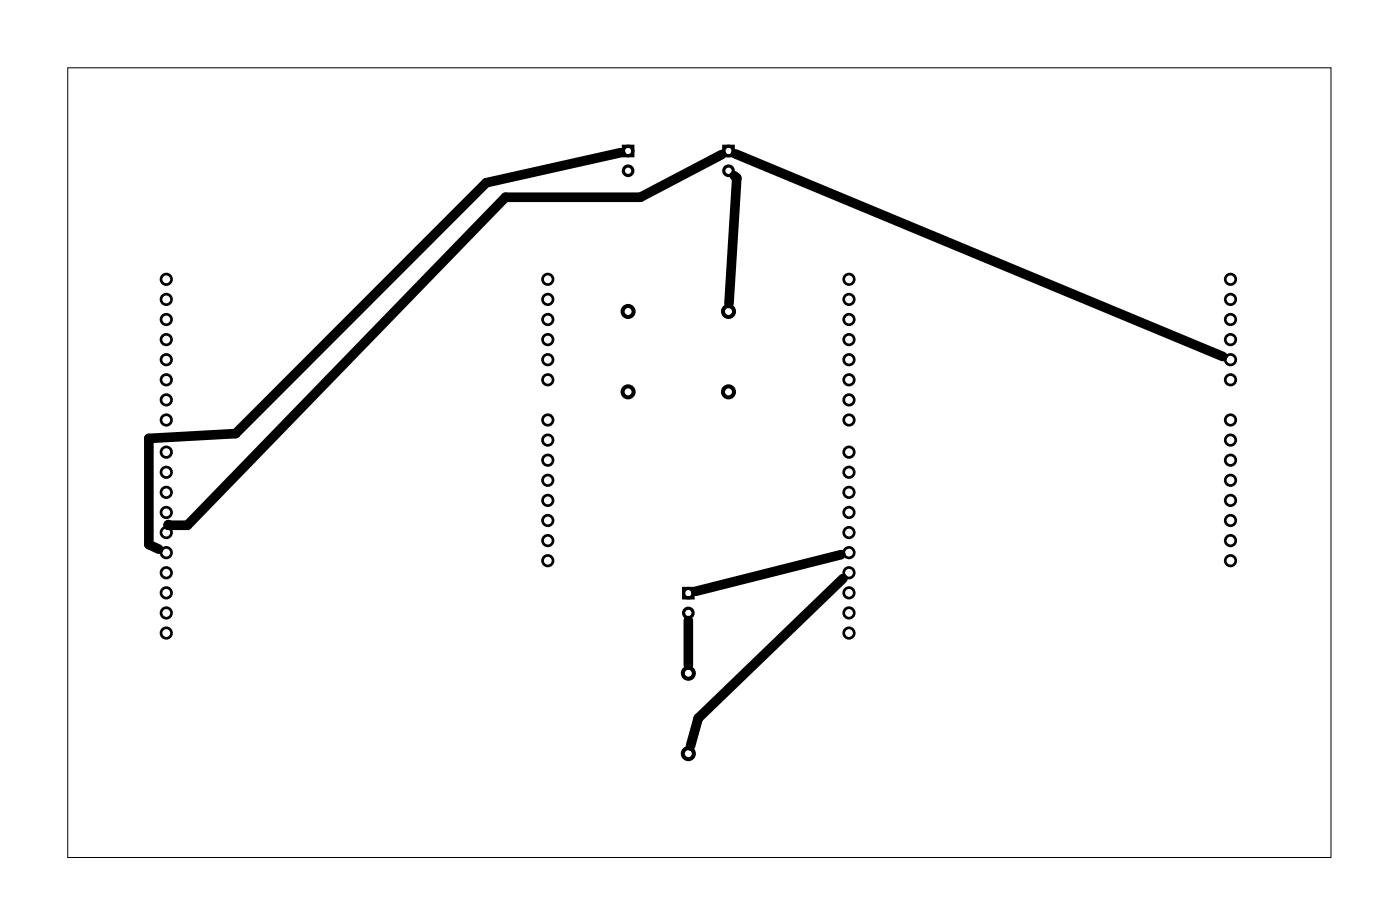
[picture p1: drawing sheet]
<svg xmlns="http://www.w3.org/2000/svg" width="177mm" height="117mm" viewBox="0 0 177 117" stroke-linecap="round" stroke-linejoin="round" font-family="sans-serif">
<path d="M8.6 8.6h159.8v99.8h-159.8z" fill="none" stroke="#000" stroke-width=".13"/>
<g fill="none" stroke="#000" stroke-width=".34">
<circle cx="21" cy="37.8" r=".66"/>
<circle cx="21" cy="35.3" r=".66"/>
<circle cx="69.3" cy="35.3" r=".66"/>
<circle cx="69.3" cy="37.8" r=".66"/>
<circle cx="107.4" cy="35.3" r=".66"/>
<circle cx="107.4" cy="37.8" r=".66"/>
<circle cx="155.7" cy="35.3" r=".66"/>
<circle cx="155.7" cy="37.8" r=".66"/>
<circle cx="21" cy="42.9" r=".66"/>
<circle cx="21" cy="40.4" r=".66"/>
<circle cx="21" cy="48" r=".66"/>
<circle cx="21" cy="45.5" r=".66"/>
<circle cx="21" cy="50.5" r=".66"/>
<circle cx="21" cy="53.1" r=".66"/>
<circle cx="21" cy="59.7" r=".66"/>
<circle cx="21" cy="57.1" r=".66"/>
<circle cx="69.3" cy="45.5" r=".66"/>
<circle cx="69.3" cy="55.6" r=".66"/>
<circle cx="69.3" cy="42.9" r=".66"/>
<circle cx="69.3" cy="48" r=".66"/>
<circle cx="69.3" cy="53.1" r=".66"/>
<circle cx="69.3" cy="58.2" r=".66"/>
<circle cx="69.3" cy="40.4" r=".66"/>
<circle cx="107.4" cy="48" r=".66"/>
<circle cx="107.4" cy="45.5" r=".66"/>
<circle cx="107.4" cy="42.9" r=".66"/>
<circle cx="107.4" cy="53.1" r=".66"/>
<circle cx="107.4" cy="40.4" r=".66"/>
<circle cx="107.4" cy="50.5" r=".66"/>
<circle cx="107.4" cy="59.7" r=".66"/>
<circle cx="107.4" cy="57.1" r=".66"/>
<circle cx="155.7" cy="45.5" r=".66"/>
<circle cx="155.7" cy="42.9" r=".66"/>
<circle cx="155.7" cy="55.6" r=".66"/>
<circle cx="155.7" cy="53.1" r=".66"/>
<circle cx="155.7" cy="58.2" r=".66"/>
<circle cx="155.7" cy="48" r=".66"/>
<circle cx="155.7" cy="40.4" r=".66"/>
<circle cx="21" cy="77.5" r=".66"/>
<circle cx="21" cy="62.2" r=".66"/>
<circle cx="21" cy="69.8" r=".66"/>
<circle cx="21" cy="67.3" r=".66"/>
<circle cx="21" cy="74.9" r=".66"/>
<circle cx="21" cy="64.8" r=".66"/>
<circle cx="21" cy="72.4" r=".66"/>
<circle cx="69.3" cy="70.9" r=".66"/>
<circle cx="69.3" cy="68.3" r=".66"/>
<circle cx="69.3" cy="63.2" r=".66"/>
<circle cx="69.3" cy="65.8" r=".66"/>
<circle cx="69.3" cy="60.7" r=".66"/>
<circle cx="107.4" cy="77.5" r=".66"/>
<circle cx="107.4" cy="62.2" r=".66"/>
<circle cx="107.4" cy="64.8" r=".66"/>
<circle cx="107.4" cy="67.3" r=".66"/>
<circle cx="107.4" cy="69.8" r=".66"/>
<circle cx="107.4" cy="72.4" r=".66"/>
<circle cx="107.4" cy="74.9" r=".66"/>
<circle cx="155.7" cy="65.8" r=".66"/>
<circle cx="155.7" cy="60.7" r=".66"/>
<circle cx="155.7" cy="63.2" r=".66"/>
<circle cx="155.7" cy="68.3" r=".66"/>
<circle cx="155.7" cy="70.9" r=".66"/>
<circle cx="21" cy="80" r=".66"/>
<circle cx="107.4" cy="80" r=".66"/>
</g>
<g fill="none" stroke="#000" stroke-width=".4">
<path d="M78.9 18.5h1.2v1.2h-1.2zM91.6 18.5h1.2v1.2h-1.2zM86.5 74.4h1.2v1.2h-1.2z"/>
<circle cx="79.5" cy="19.1" r=".6"/>
<circle cx="92.2" cy="19.1" r=".6"/>
<circle cx="79.5" cy="21.6" r=".6"/>
<circle cx="92.2" cy="21.6" r=".6"/>
<circle cx="87.1" cy="77.5" r=".6"/>
<circle cx="87.1" cy="75" r=".6"/>
</g>
<g fill="none" stroke="#000" stroke-width=".51">
<circle cx="79.5" cy="39.4" r=".7"/>
<circle cx="92.2" cy="39.4" r=".7"/>
<circle cx="79.5" cy="49.5" r=".7"/>
<circle cx="92.2" cy="49.5" r=".7"/>
<circle cx="87.1" cy="85.1" r=".7"/>
<circle cx="87.1" cy="95.2" r=".7"/>
</g>
<path d="M78.5 19.3l-17 3.8-31.7 31.7-11 .6v13.4l1.3 .6M91.3 19.5l-10.3 5.4h-17.1l-40.2 41.5h-2.4v-.1M93 19.5l61.7 25.6M92.9 22.2l.3 .3-1 15.9M87.1 78.4v5.7M106.4 70.1l-18.4 4.6M106.6 73.1l-18.3 17.7-1 3.5" fill="none" stroke="#000" stroke-width="1.2"/>
</svg>
